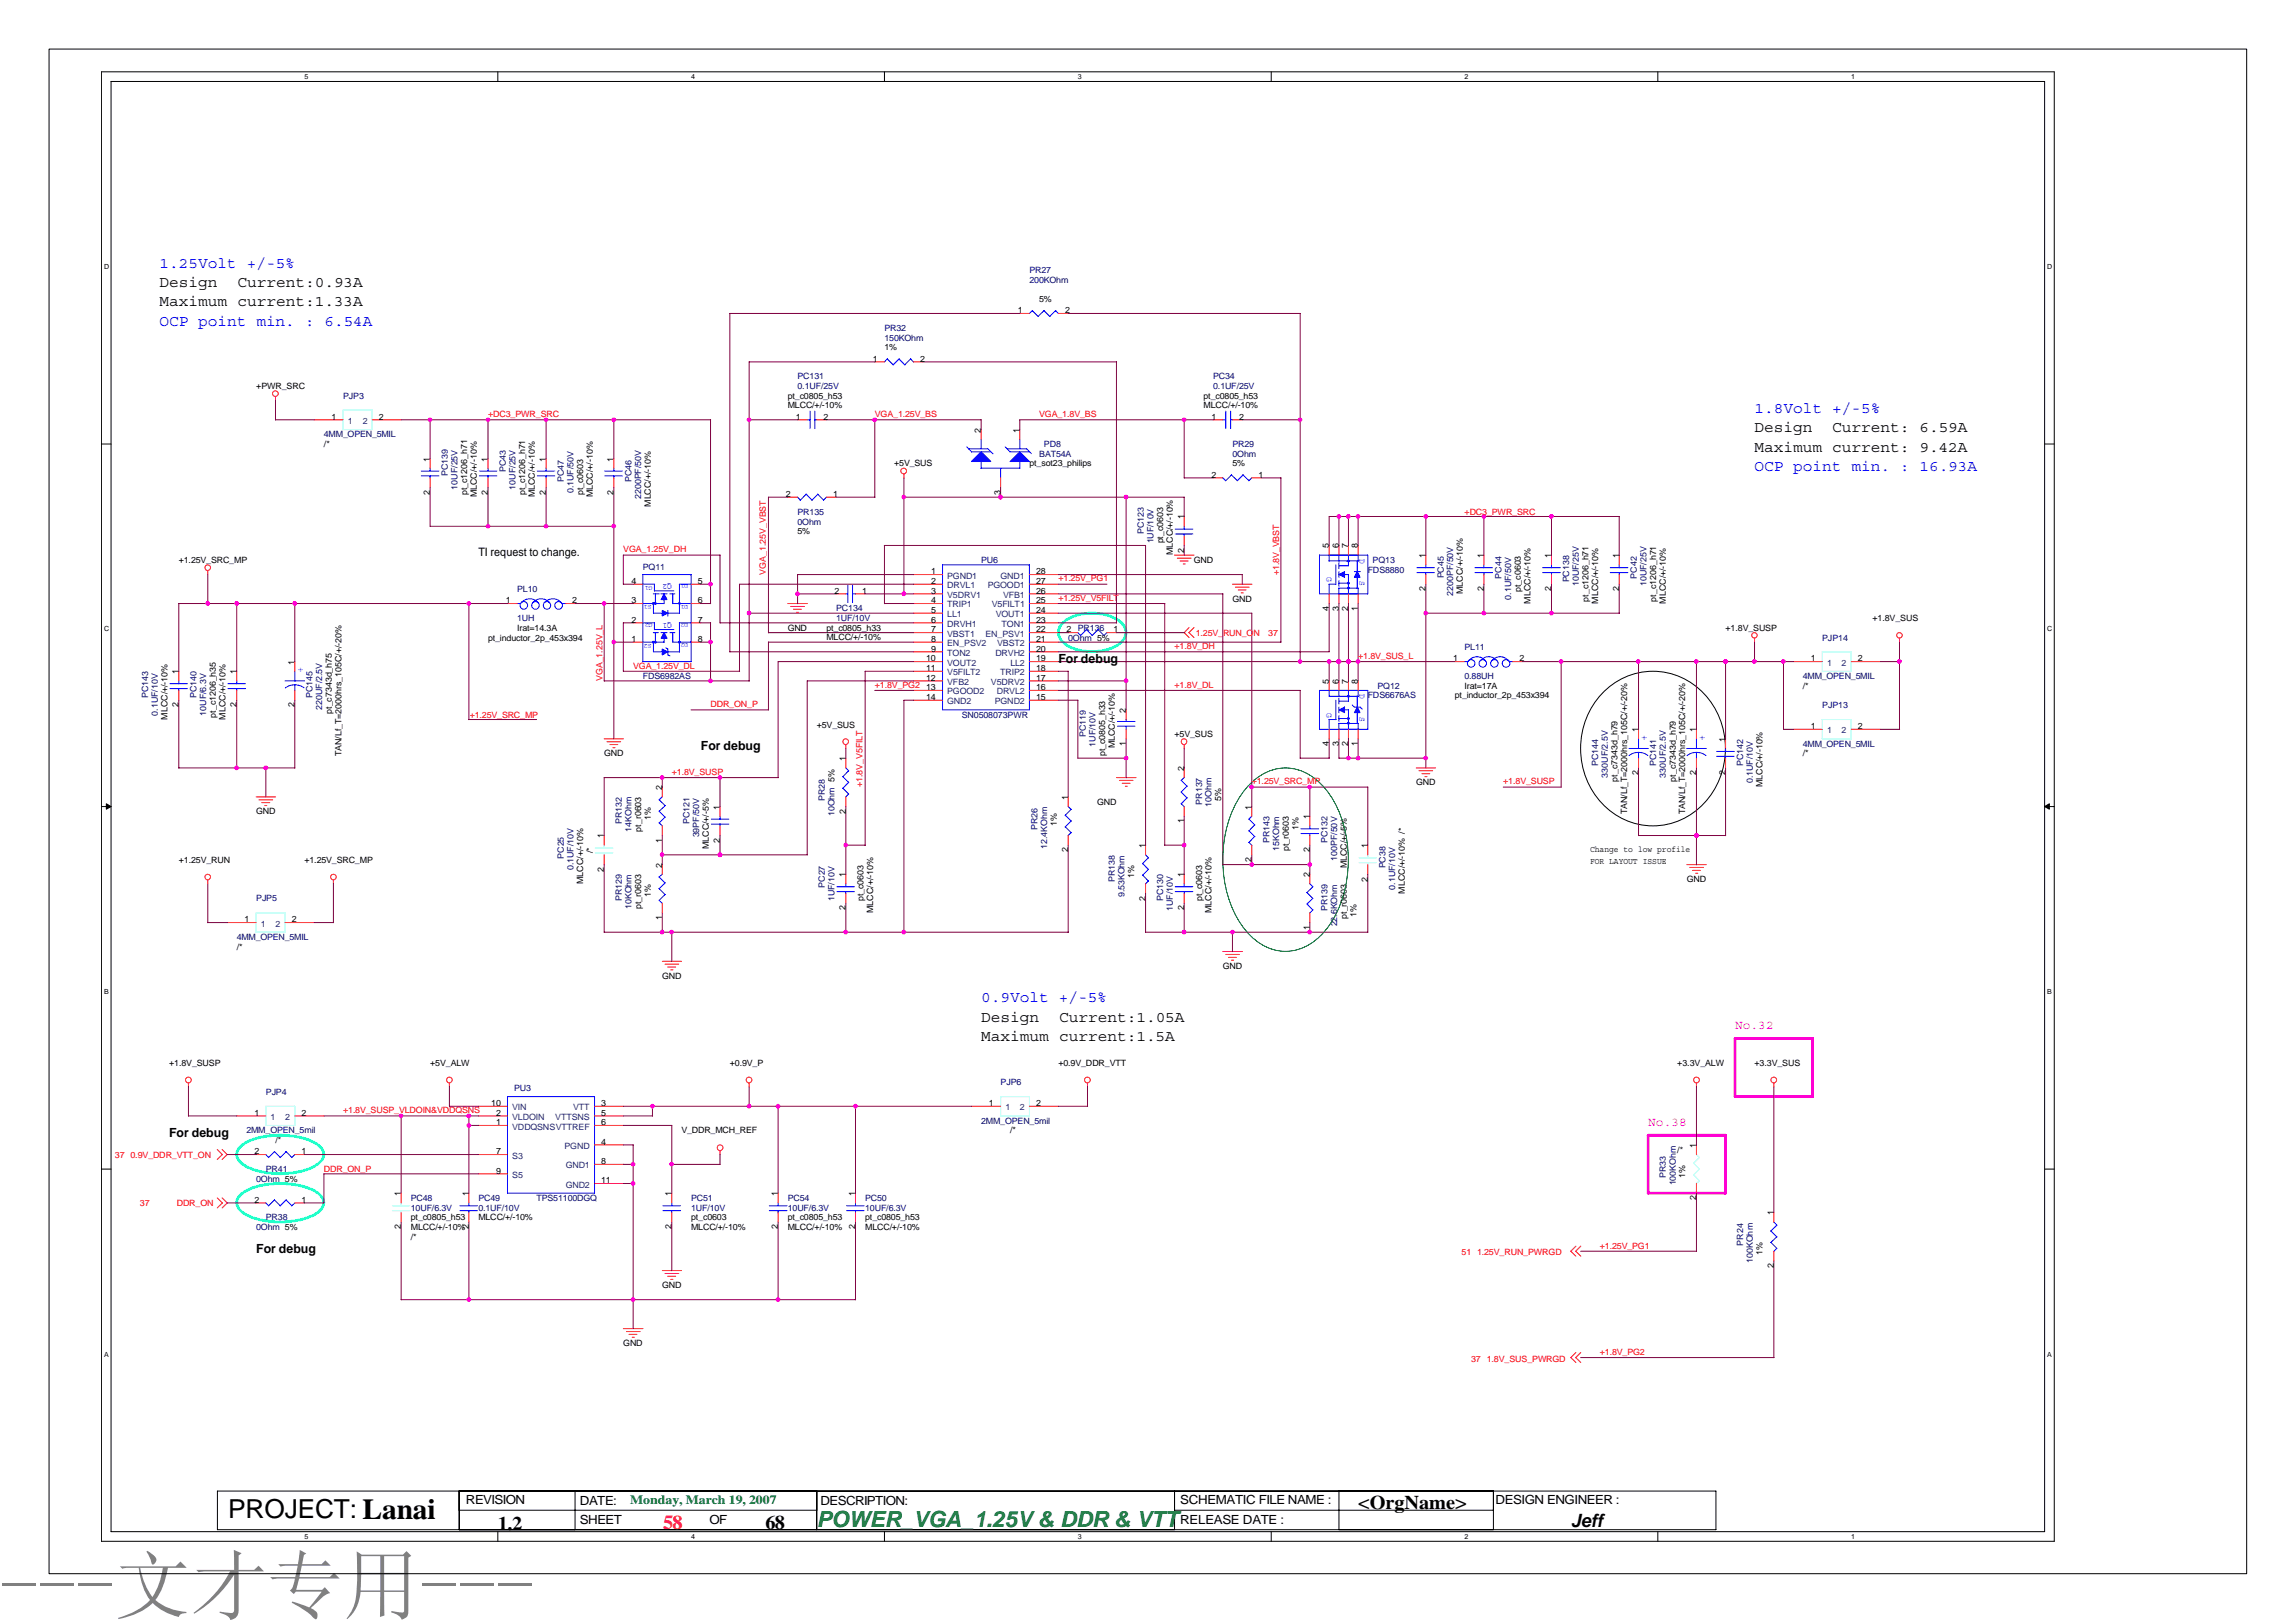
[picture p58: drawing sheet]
<svg xmlns="http://www.w3.org/2000/svg" width="297mm" height="210mm" viewBox="0 0 297 210" stroke-linecap="round" stroke-linejoin="round" font-family="sans-serif">
<defs><g id="words">
<text font-size="9.9" fill="#808080" x="0" y="208.6">---文才专用---</text>
<text font-size="3.4" x="29.5" y="196.4">PROJECT: Lanai</text>
<text font-size="2.9" fill="#008000" x="105.7" y="197.6">POWER_VGA_1.25V &amp; DDR &amp; VTT</text>
<g font-size="2.5">
<text x="64.4" y="198">1.2</text>
<text x="99" y="197.8">68</text>
<text x="175.7" y="195.2">&lt;OrgName&gt;</text>
</g>
<text font-size="2.5" fill="#f00" x="85.8" y="197.8">58</text>
<text font-size="2.4" x="203.2" y="197.6">Jeff</text>
<g font-size="2" fill="#00f">
<text x="20.6" y="34.6">1.25Volt +/-5%</text>
<text x="20.6" y="42.1">OCP point min. : 6.54A</text>
<text x="227" y="53.4">1.8Volt +/-5%</text>
<text x="227" y="60.9">OCP point min. : 16.93A</text>
<text x="126.9" y="129.7">0.9Volt +/-5%</text>
</g>
<g font-size="2">
<text x="20.6" y="37.1">Design</text>
<text x="20.6" y="39.6">Maximum current:1.33A</text>
<text x="30.7" y="37.1">Current:0.93A</text>
<text x="227" y="58.4">Maximum current: 9.42A</text>
<text x="227" y="55.9">Design</text>
<text x="237" y="55.9">Current: 6.59A</text>
<text x="126.9" y="134.7">Maximum current:1.5A</text>
<text x="126.9" y="132.2">Design</text>
<text x="137" y="132.2">Current:1.05A</text>
</g>
<g font-size="1.6">
<text x="136.9" y="85.8">For debug</text>
<text x="90.7" y="97.1">For debug</text>
<text x="21.9" y="147.1">For debug</text>
<text x="33.1" y="162.1">For debug</text>
<text x="60.3" y="194.6">REVISION</text>
<text x="75" y="197.2">SHEET</text>
<text x="75" y="194.7">DATE:</text>
<text x="91.8" y="197.2">OF</text>
<text x="106.2" y="194.7">DESCRIPTION:</text>
<text x="152.7" y="194.6">SCHEMATIC FILE NAME :</text>
<text x="152.7" y="197.2">RELEASE DATE :</text>
<text x="193.5" y="194.6">DESIGN ENGINEER :</text>
</g>
<g font-size="1.6" fill="#f0f">
<text x="224.5" y="133.1">No.32</text>
<text x="213.2" y="145.6">No.38</text>
</g>
<text font-size="1.6" fill="#008000" x="81.5" y="194.6">Monday, March 19, 2007</text>
<text font-size="1.5" x="61.9" y="71.9">TI request to change.</text>
<g font-size="1.1" fill="#000080">
<text x="133.2" y="35.3">PR27</text>
<text x="133.2" y="36.6">200KOhm</text>
<text x="114.4" y="42.8">PR32</text>
<text x="114.4" y="44.1">150KOhm</text>
<text x="44.4" y="51.6">PJP3</text>
<text x="103.2" y="49.1">PC131</text>
<text x="103.2" y="50.4">0.1UF/25V</text>
<text x="156.9" y="49.1">PC34</text>
<text x="156.9" y="50.4">0.1UF/25V</text>
<text x="41.9" y="56.6">4MM_OPEN_5MIL</text>
<text x="134.4" y="59.1">BAT54A</text>
<text x="135.1" y="57.8">PD8</text>
<text x="159.4" y="57.8">PR29</text>
<text x="159.4" y="59.1">0Ohm</text>
<text x="57.9" y="61.6" transform="rotate(-90 57.9 61.6)">PC139</text>
<text x="59.2" y="63.3" transform="rotate(-90 59.2 63.3)">10UF/25V</text>
<text x="65.4" y="61.1" transform="rotate(-90 65.4 61.1)">PC43</text>
<text x="66.7" y="63.3" transform="rotate(-90 66.7 63.3)">10UF/25V</text>
<text x="73" y="62.3" transform="rotate(-90 73 62.3)">PC47</text>
<text x="74.2" y="63.8" transform="rotate(-90 74.2 63.8)">0.1UF/50V</text>
<text x="81.7" y="62.3" transform="rotate(-90 81.7 62.3)">PC46</text>
<text x="82.9" y="64.6" transform="rotate(-90 82.9 64.6)">2200PF/50V</text>
<text x="103.2" y="66.6">PR135</text>
<text x="103.2" y="67.9">0Ohm</text>
<text x="148" y="69.1" transform="rotate(-90 148 69.1)">PC123</text>
<text x="149.2" y="70.3" transform="rotate(-90 149.2 70.3)">1UF/10V</text>
<text x="66.9" y="76.6">PL10</text>
<text x="83.2" y="73.7">PQ11</text>
<text x="126.9" y="72.9">PU6</text>
<text x="176.9" y="74.1">FDS8880</text>
<text x="177.6" y="72.9">PQ13</text>
<text x="186.8" y="74.8" transform="rotate(-90 186.8 74.8)">PC45</text>
<text x="188" y="77.1" transform="rotate(-90 188 77.1)">2200PF/50V</text>
<text x="194.2" y="74.8" transform="rotate(-90 194.2 74.8)">PC44</text>
<text x="195.5" y="77.6" transform="rotate(-90 195.5 77.6)">0.1UF/50V</text>
<text x="203" y="75.3" transform="rotate(-90 203 75.3)">PC138</text>
<text x="204.3" y="75.8" transform="rotate(-90 204.3 75.8)">10UF/25V</text>
<text x="211.8" y="74.8" transform="rotate(-90 211.8 74.8)">PC42</text>
<text x="213" y="75.8" transform="rotate(-90 213 75.8)">10UF/25V</text>
<text x="66.9" y="80.3">1UH</text>
<text x="108.2" y="79.1">PC134</text>
<text x="108.2" y="80.3">1UF/10V</text>
<text x="138.2" y="82.9">0Ohm 5%</text>
<text x="139.4" y="81.6">PR136</text>
<text x="235.8" y="82.9">PJP14</text>
<text x="83.2" y="87.9">FDS6982AS</text>
<text x="178.2" y="89.1">PQ12</text>
<text x="189.5" y="84.1">PL11</text>
<text x="189.5" y="87.9">0.88UH</text>
<text x="233.2" y="87.9">4MM_OPEN_5MIL</text>
<text x="19.2" y="90.3" transform="rotate(-90 19.2 90.3)">PC143</text>
<text x="20.4" y="92.6" transform="rotate(-90 20.4 92.6)">0.1UF/10V</text>
<text x="25.4" y="90.3" transform="rotate(-90 25.4 90.3)">PC140</text>
<text x="26.7" y="92.6" transform="rotate(-90 26.7 92.6)">10UF/6.3V</text>
<text x="40.4" y="90.3" transform="rotate(-90 40.4 90.3)">PC145</text>
<text x="41.7" y="91.8" transform="rotate(-90 41.7 91.8)">220UF/2.5V</text>
<text x="124.4" y="92.9">SN0508073PWR</text>
<text x="140.5" y="95.3" transform="rotate(-90 140.5 95.3)">PC119</text>
<text x="177" y="90.4">FDS6676AS</text>
<text x="235.8" y="91.6">PJP13</text>
<text x="141.7" y="96.6" transform="rotate(-90 141.7 96.6)">1UF/10V</text>
<text x="206.8" y="99.1" transform="rotate(-90 206.8 99.1)">PC144</text>
<text x="208" y="100.6" transform="rotate(-90 208 100.6)">330UF/2.5V</text>
<text x="214.3" y="99.1" transform="rotate(-90 214.3 99.1)">PC141</text>
<text x="215.5" y="100.6" transform="rotate(-90 215.5 100.6)">330UF/2.5V</text>
<text x="225.5" y="99.1" transform="rotate(-90 225.5 99.1)">PC142</text>
<text x="226.8" y="101.3" transform="rotate(-90 226.8 101.3)">0.1UF/10V</text>
<text x="233.2" y="96.6">4MM_OPEN_5MIL</text>
<text x="80.4" y="106.6" transform="rotate(-90 80.4 106.6)">PR132</text>
<text x="81.7" y="107.6" transform="rotate(-90 81.7 107.6)">14KOhm</text>
<text x="89.2" y="106.6" transform="rotate(-90 89.2 106.6)">PC121</text>
<text x="106.7" y="103.6" transform="rotate(-90 106.7 103.6)">PR28</text>
<text x="108" y="105.6" transform="rotate(-90 108 105.6)">10Ohm 5%</text>
<text x="134.2" y="107.4" transform="rotate(-90 134.2 107.4)">PR26</text>
<text x="155.5" y="104.1" transform="rotate(-90 155.5 104.1)">PR137</text>
<text x="156.7" y="104.4" transform="rotate(-90 156.7 104.4)">10Ohm</text>
<text x="73" y="111.1" transform="rotate(-90 73 111.1)">PC25</text>
<text x="74.2" y="112.6" transform="rotate(-90 74.2 112.6)">0.1UF/10V</text>
<text x="90.5" y="108.4" transform="rotate(-90 90.5 108.4)">39PF/50V</text>
<text x="135.5" y="109.9" transform="rotate(-90 135.5 109.9)">12.4KOhm</text>
<text x="164.2" y="109.1" transform="rotate(-90 164.2 109.1)">PR143</text>
<text x="165.5" y="110.1" transform="rotate(-90 165.5 110.1)">15KOhm</text>
<text x="171.7" y="109.1" transform="rotate(-90 171.7 109.1)">PC132</text>
<text x="173" y="111.4" transform="rotate(-90 173 111.4)">100PF/50V</text>
<text x="179.3" y="112.4" transform="rotate(-90 179.3 112.4)">PC38</text>
<text x="33.1" y="116.6">PJP5</text>
<text x="80.5" y="116.6" transform="rotate(-90 80.5 116.6)">PR129</text>
<text x="81.7" y="117.6" transform="rotate(-90 81.7 117.6)">10KOhm</text>
<text x="106.7" y="114.9" transform="rotate(-90 106.7 114.9)">PC27</text>
<text x="108" y="116.6" transform="rotate(-90 108 116.6)">1UF/10V</text>
<text x="144.2" y="114.1" transform="rotate(-90 144.2 114.1)">PR138</text>
<text x="145.5" y="116.1" transform="rotate(-90 145.5 116.1)">9.53KOhm</text>
<text x="150.5" y="116.6" transform="rotate(-90 150.5 116.6)">PC130</text>
<text x="151.7" y="117.9" transform="rotate(-90 151.7 117.9)">1UF/10V</text>
<text x="171.7" y="117.9" transform="rotate(-90 171.7 117.9)">PR139</text>
<text x="173" y="119.9" transform="rotate(-90 173 119.9)">22.6KOhm</text>
<text x="180.5" y="115.1" transform="rotate(-90 180.5 115.1)">0.1UF/10V</text>
<text x="30.6" y="121.6">4MM_OPEN_5MIL</text>
<text x="34.4" y="141.6">PJP4</text>
<text x="66.5" y="141.1">PU3</text>
<text x="129.5" y="140.4">PJP6</text>
<text x="31.9" y="146.6">2MM_OPEN_5mil</text>
<text x="126.9" y="145.4">2MM_OPEN_5mil</text>
<text x="33.1" y="152.9">0Ohm 5%</text>
<text x="34.4" y="151.7">PR41</text>
<text x="53.1" y="155.4">PC48</text>
<text x="61.9" y="155.4">PC49</text>
<text x="69.4" y="155.4">TPS51100DGQ</text>
<text x="89.4" y="155.4">PC51</text>
<text x="101.9" y="155.4">PC54</text>
<text x="111.9" y="155.4">PC50</text>
<text x="215.5" y="152.4" transform="rotate(-90 215.5 152.4)">PR33</text>
<text x="216.8" y="153.4" transform="rotate(-90 216.8 153.4)">100KOhm</text>
<text x="33.1" y="159.2">0Ohm 5%</text>
<text x="34.4" y="157.9">PR38</text>
<text x="53.1" y="156.7">10UF/6.3V</text>
<text x="61.9" y="156.7">0.1UF/10V</text>
<text x="89.4" y="156.7">1UF/10V</text>
<text x="101.9" y="156.7">10UF/6.3V</text>
<text x="111.9" y="156.7">10UF/6.3V</text>
<text x="225.5" y="161.1" transform="rotate(-90 225.5 161.1)">PR24</text>
<text x="226.8" y="163.4" transform="rotate(-90 226.8 163.4)">100KOhm</text>
</g>
<g font-size="1.1">
<text x="131.7" y="40.5">1</text>
<text x="134.4" y="39.1">5%</text>
<text x="137.8" y="40.5">2</text>
<text x="112.9" y="46.8">1</text>
<text x="114.4" y="45.3">1%</text>
<text x="119" y="46.8">2</text>
<text x="33.1" y="50.4">+PWR_SRC</text>
<text x="101.9" y="51.6">pt_c0805_h53</text>
<text x="101.9" y="52.8">MLCC/+/-10%</text>
<text x="155.7" y="51.6">pt_c0805_h53</text>
<text x="155.7" y="52.8">MLCC/+/-10%</text>
<text x="41.9" y="57.8">/*</text>
<text x="42.9" y="54.3">1</text>
<text x="49" y="54.3">2</text>
<text x="55.6" y="59.7" transform="rotate(-90 55.6 59.7)">1</text>
<text x="63.1" y="59.7" transform="rotate(-90 63.1 59.7)">1</text>
<text x="70.6" y="59.7" transform="rotate(-90 70.6 59.7)">1</text>
<text x="79.4" y="59.7" transform="rotate(-90 79.4 59.7)">1</text>
<text x="103" y="54.3">1</text>
<text x="106.5" y="54.3">2</text>
<text x="126.9" y="56" transform="rotate(-90 126.9 56)">2</text>
<text x="131.9" y="56" transform="rotate(-90 131.9 56)">1</text>
<text x="156.7" y="54.3">1</text>
<text x="160.3" y="54.3">2</text>
<text x="55.6" y="64" transform="rotate(-90 55.6 64)">2</text>
<text x="60.4" y="64.1" transform="rotate(-90 60.4 64.1)">pt_c1206_h71</text>
<text x="61.7" y="64.3" transform="rotate(-90 61.7 64.3)">MLCC/+/-10%</text>
<text x="63.1" y="64" transform="rotate(-90 63.1 64)">2</text>
<text x="67.9" y="64.1" transform="rotate(-90 67.9 64.1)">pt_c1206_h71</text>
<text x="69.2" y="64.3" transform="rotate(-90 69.2 64.3)">MLCC/+/-10%</text>
<text x="70.6" y="64" transform="rotate(-90 70.6 64)">2</text>
<text x="75.4" y="64.1" transform="rotate(-90 75.4 64.1)">pt_c0603</text>
<text x="76.7" y="64.3" transform="rotate(-90 76.7 64.3)">MLCC/+/-10%</text>
<text x="79.4" y="64" transform="rotate(-90 79.4 64)">2</text>
<text x="84.2" y="65.6" transform="rotate(-90 84.2 65.6)">MLCC/+/-10%</text>
<text x="101.7" y="64.3">2</text>
<text x="107.8" y="64.3">1</text>
<text x="115.7" y="60.3">+5V_SUS</text>
<text x="129.4" y="64" transform="rotate(-90 129.4 64)">3</text>
<text x="133.2" y="60.3">pt_sot23_philips</text>
<text x="156.7" y="61.8">2</text>
<text x="159.4" y="60.3">5%</text>
<text x="162.8" y="61.8">1</text>
<text x="103.2" y="69.1">5%</text>
<text x="150.5" y="70.3" transform="rotate(-90 150.5 70.3)">pt_c0603</text>
<text x="151.7" y="71.8" transform="rotate(-90 151.7 71.8)">MLCC/+/-10%</text>
<text x="153.2" y="71.5" transform="rotate(-90 153.2 71.5)">2</text>
<text x="153.2" y="67.2" transform="rotate(-90 153.2 67.2)">1</text>
<text x="171.9" y="71" transform="rotate(-90 171.9 71)">5</text>
<text x="173.2" y="71" transform="rotate(-90 173.2 71)">6</text>
<text x="174.4" y="71" transform="rotate(-90 174.4 71)">7</text>
<text x="175.7" y="71" transform="rotate(-90 175.7 71)">8</text>
<text x="23.1" y="72.9">+1.25V_SRC_MP</text>
<text x="81.7" y="75.6">4</text>
<text x="90.3" y="75.6">5</text>
<text x="107.9" y="76.8">2</text>
<text x="111.5" y="76.8">1</text>
<text x="120.5" y="74.3">1</text>
<text x="120.5" y="75.6">2</text>
<text x="120.5" y="76.8">3</text>
<text x="134" y="76.8">26</text>
<text x="134" y="75.6">27</text>
<text x="134" y="74.3">28</text>
<text x="154.4" y="72.9">GND</text>
<text x="159.4" y="77.8">GND</text>
<text x="184.4" y="76.5" transform="rotate(-90 184.4 76.5)">2</text>
<text x="184.4" y="72.2" transform="rotate(-90 184.4 72.2)">1</text>
<text x="189.2" y="76.8" transform="rotate(-90 189.2 76.8)">MLCC/+/-10%</text>
<text x="192" y="76.5" transform="rotate(-90 192 76.5)">2</text>
<text x="192" y="72.2" transform="rotate(-90 192 72.2)">1</text>
<text x="196.8" y="76.6" transform="rotate(-90 196.8 76.6)">pt_c0603</text>
<text x="200.7" y="76.5" transform="rotate(-90 200.7 76.5)">2</text>
<text x="200.7" y="72.2" transform="rotate(-90 200.7 72.2)">1</text>
<text x="205.5" y="77.8" transform="rotate(-90 205.5 77.8)">pt_c1206_h71</text>
<text x="209.5" y="76.5" transform="rotate(-90 209.5 76.5)">2</text>
<text x="209.5" y="72.2" transform="rotate(-90 209.5 72.2)">1</text>
<text x="214.3" y="77.8" transform="rotate(-90 214.3 77.8)">pt_c1206_h71</text>
<text x="63.1" y="82.9">pt_inductor_2p_453x394</text>
<text x="65.4" y="78.1">1</text>
<text x="66.9" y="81.6">Irat=14.3A</text>
<text x="74" y="78.1">2</text>
<text x="81.7" y="83.1">1</text>
<text x="81.7" y="80.6">2</text>
<text x="81.7" y="78.1">3</text>
<text x="90.3" y="78.1">6</text>
<text x="90.3" y="80.6">7</text>
<text x="90.3" y="83.1">8</text>
<text x="101.9" y="81.6">GND</text>
<text x="106.9" y="81.6">pt_c0805_h33</text>
<text x="106.9" y="82.9">MLCC/+/-10%</text>
<text x="120.5" y="78.1">4</text>
<text x="120.5" y="79.3">5</text>
<text x="120.5" y="80.6">6</text>
<text x="120.5" y="81.8">7</text>
<text x="120.5" y="83.1">8</text>
<text x="134" y="83.1">21</text>
<text x="134" y="81.8">22</text>
<text x="134" y="80.6">23</text>
<text x="134" y="79.3">24</text>
<text x="134" y="78.1">25</text>
<text x="138" y="81.8">2</text>
<text x="144.1" y="81.8">1</text>
<text x="171.9" y="79" transform="rotate(-90 171.9 79)">4</text>
<text x="173.2" y="79" transform="rotate(-90 173.2 79)">3</text>
<text x="174.4" y="79" transform="rotate(-90 174.4 79)">2</text>
<text x="175.7" y="79" transform="rotate(-90 175.7 79)">1</text>
<text x="198" y="78.1" transform="rotate(-90 198 78.1)">MLCC/+/-10%</text>
<text x="206.8" y="78.1" transform="rotate(-90 206.8 78.1)">MLCC/+/-10%</text>
<text x="215.5" y="78.1" transform="rotate(-90 215.5 78.1)">MLCC/+/-10%</text>
<text x="223.2" y="81.6">+1.8V_SUSP</text>
<text x="242.2" y="80.3">+1.8V_SUS</text>
<text x="23.1" y="87.2" transform="rotate(-90 23.1 87.2)">1</text>
<text x="30.6" y="87.2" transform="rotate(-90 30.6 87.2)">1</text>
<text x="38.1" y="86" transform="rotate(-90 38.1 86)">1</text>
<text x="119.8" y="85.6">10</text>
<text x="119.8" y="86.8">11</text>
<text x="119.8" y="88.1">12</text>
<text x="119.8" y="89.3">13</text>
<text x="120.5" y="84.3">9</text>
<text x="134" y="89.3">16</text>
<text x="134" y="88.1">17</text>
<text x="134" y="86.8">18</text>
<text x="134" y="85.6">19</text>
<text x="134" y="84.3">20</text>
<text x="171.9" y="88.5" transform="rotate(-90 171.9 88.5)">5</text>
<text x="173.2" y="88.5" transform="rotate(-90 173.2 88.5)">6</text>
<text x="174.4" y="88.5" transform="rotate(-90 174.4 88.5)">7</text>
<text x="175.7" y="88.5" transform="rotate(-90 175.7 88.5)">8</text>
<text x="188" y="85.6">1</text>
<text x="189.5" y="89.1">Irat=17A</text>
<text x="196.6" y="85.6">2</text>
<text x="233.2" y="89.1">/*</text>
<text x="234.3" y="85.6">1</text>
<text x="240.4" y="85.6">2</text>
<text x="21.7" y="93.1" transform="rotate(-90 21.7 93.1)">MLCC/+/-10%</text>
<text x="23.1" y="91.5" transform="rotate(-90 23.1 91.5)">2</text>
<text x="27.9" y="92.8" transform="rotate(-90 27.9 92.8)">pt_c1206_h35</text>
<text x="29.2" y="93.1" transform="rotate(-90 29.2 93.1)">MLCC/+/-10%</text>
<text x="30.6" y="91.5" transform="rotate(-90 30.6 91.5)">2</text>
<text x="38.1" y="91.5" transform="rotate(-90 38.1 91.5)">2</text>
<text x="42.9" y="92.3" transform="rotate(-90 42.9 92.3)">pt_c7343d_h75</text>
<text x="105.7" y="94.1">+5V_SUS</text>
<text x="119.8" y="90.6">14</text>
<text x="134" y="90.6">15</text>
<text x="145.7" y="92.2" transform="rotate(-90 145.7 92.2)">2</text>
<text x="152" y="95.4">+5V_SUS</text>
<text x="188.2" y="90.4">pt_inductor_2p_453x394</text>
<text x="212" y="94.7" transform="rotate(-90 212 94.7)">1</text>
<text x="219.5" y="94.7" transform="rotate(-90 219.5 94.7)">1</text>
<text x="223.2" y="96" transform="rotate(-90 223.2 96)">1</text>
<text x="234.3" y="94.3">1</text>
<text x="240.4" y="94.3">2</text>
<text x="44.2" y="97.9" transform="rotate(-90 44.2 97.9)">TAN/Lf_T=2000hrs_105C/+/-20%</text>
<text x="78.2" y="97.9">GND</text>
<text x="109.4" y="98.5" transform="rotate(-90 109.4 98.5)">1</text>
<text x="143" y="97.9" transform="rotate(-90 143 97.9)">pt_c0805_h33</text>
<text x="144.2" y="96.8" transform="rotate(-90 144.2 96.8)">MLCC/+/-10%</text>
<text x="145.7" y="96.5" transform="rotate(-90 145.7 96.5)">1</text>
<text x="153.2" y="99.7" transform="rotate(-90 153.2 99.7)">2</text>
<text x="171.9" y="96.5" transform="rotate(-90 171.9 96.5)">4</text>
<text x="173.2" y="96.5" transform="rotate(-90 173.2 96.5)">3</text>
<text x="174.4" y="96.5" transform="rotate(-90 174.4 96.5)">2</text>
<text x="175.7" y="96.5" transform="rotate(-90 175.7 96.5)">1</text>
<text x="183.2" y="101.6">GND</text>
<text x="209.3" y="101.1" transform="rotate(-90 209.3 101.1)">pt_c7343d_h79</text>
<text x="212" y="100.3" transform="rotate(-90 212 100.3)">2</text>
<text x="216.8" y="101.1" transform="rotate(-90 216.8 101.1)">pt_c7343d_h79</text>
<text x="219.5" y="100.3" transform="rotate(-90 219.5 100.3)">2</text>
<text x="223.2" y="100.3" transform="rotate(-90 223.2 100.3)">2</text>
<text x="228" y="101.8" transform="rotate(-90 228 101.8)">MLCC/+/-10%</text>
<text x="233.2" y="97.9">/*</text>
<text x="33.1" y="105.4">GND</text>
<text x="82.9" y="107.6" transform="rotate(-90 82.9 107.6)">pt_r0603</text>
<text x="84.2" y="106.1" transform="rotate(-90 84.2 106.1)">1%</text>
<text x="85.7" y="102.2" transform="rotate(-90 85.7 102.2)">2</text>
<text x="93.1" y="104.7" transform="rotate(-90 93.1 104.7)">1</text>
<text x="109.4" y="105.3" transform="rotate(-90 109.4 105.3)">2</text>
<text x="136.7" y="106.8" transform="rotate(-90 136.7 106.8)">1%</text>
<text x="138.2" y="103.5" transform="rotate(-90 138.2 103.5)">1</text>
<text x="141.9" y="104.1">GND</text>
<text x="153.2" y="106.5" transform="rotate(-90 153.2 106.5)">1</text>
<text x="158" y="103.6" transform="rotate(-90 158 103.6)">5%</text>
<text x="161.9" y="104.7" transform="rotate(-90 161.9 104.7)">1</text>
<text x="168" y="107.4" transform="rotate(-90 168 107.4)">1%</text>
<text x="169.4" y="106" transform="rotate(-90 169.4 106)">1</text>
<text x="210.5" y="105.3" transform="rotate(-90 210.5 105.3)">TAN/Lf_T=2000hrs_105C/+/-20%</text>
<text x="218" y="105.3" transform="rotate(-90 218 105.3)">TAN/Lf_T=2000hrs_105C/+/-20%</text>
<text x="23.1" y="111.6">+1.25V_RUN</text>
<text x="39.4" y="111.6">+1.25V_SRC_MP</text>
<text x="76.7" y="110.3" transform="rotate(-90 76.7 110.3)">/*</text>
<text x="78.1" y="112.8" transform="rotate(-90 78.1 112.8)">2</text>
<text x="78.1" y="108.5" transform="rotate(-90 78.1 108.5)">1</text>
<text x="85.7" y="109" transform="rotate(-90 85.7 109)">1</text>
<text x="85.7" y="112.2" transform="rotate(-90 85.7 112.2)">2</text>
<text x="91.7" y="109.9" transform="rotate(-90 91.7 109.9)">MLCC/+/-5%</text>
<text x="93.1" y="109" transform="rotate(-90 93.1 109)">2</text>
<text x="109.4" y="113.5" transform="rotate(-90 109.4 113.5)">1</text>
<text x="138.2" y="110.3" transform="rotate(-90 138.2 110.3)">2</text>
<text x="146.7" y="113.6" transform="rotate(-90 146.7 113.6)">1%</text>
<text x="148.2" y="109.7" transform="rotate(-90 148.2 109.7)">1</text>
<text x="153.2" y="113.5" transform="rotate(-90 153.2 113.5)">1</text>
<text x="161.9" y="111.5" transform="rotate(-90 161.9 111.5)">2</text>
<text x="166.7" y="110.1" transform="rotate(-90 166.7 110.1)">pt_r0603</text>
<text x="169.4" y="110.3" transform="rotate(-90 169.4 110.3)">2</text>
<text x="169.4" y="113.5" transform="rotate(-90 169.4 113.5)">2</text>
<text x="174.3" y="112.4" transform="rotate(-90 174.3 112.4)">MLCC/+/-5%</text>
<text x="176.9" y="109.7" transform="rotate(-90 176.9 109.7)">1</text>
<text x="205.7" y="110.2">Change to low profile</text>
<text x="205.7" y="111.8">FOR LAYOUT ISSUE</text>
<text x="31.6" y="119.3">1</text>
<text x="37.7" y="119.3">2</text>
<text x="75.4" y="114.3" transform="rotate(-90 75.4 114.3)">MLCC/+/-10%</text>
<text x="82.9" y="117.6" transform="rotate(-90 82.9 117.6)">pt_r0603</text>
<text x="84.2" y="116.1" transform="rotate(-90 84.2 116.1)">1%</text>
<text x="85.7" y="119" transform="rotate(-90 85.7 119)">1</text>
<text x="109.4" y="117.8" transform="rotate(-90 109.4 117.8)">2</text>
<text x="111.7" y="116.6" transform="rotate(-90 111.7 116.6)">pt_c0603</text>
<text x="113" y="118.1" transform="rotate(-90 113 118.1)">MLCC/+/-10%</text>
<text x="148.2" y="116.5" transform="rotate(-90 148.2 116.5)">2</text>
<text x="153.2" y="117.8" transform="rotate(-90 153.2 117.8)">2</text>
<text x="155.5" y="116.6" transform="rotate(-90 155.5 116.6)">pt_c0603</text>
<text x="156.7" y="118.1" transform="rotate(-90 156.7 118.1)">MLCC/+/-10%</text>
<text x="174.3" y="118.9" transform="rotate(-90 174.3 118.9)">pt_r0603</text>
<text x="175.5" y="118.6" transform="rotate(-90 175.5 118.6)">1%</text>
<text x="176.9" y="114" transform="rotate(-90 176.9 114)">2</text>
<text x="181.8" y="115.6" transform="rotate(-90 181.8 115.6)">MLCC/+/-10% /*</text>
<text x="218.2" y="114.1">GND</text>
<text x="30.6" y="122.9">/*</text>
<text x="158.2" y="125.4">GND</text>
<text x="169.4" y="120.3" transform="rotate(-90 169.4 120.3)">1</text>
<text x="85.7" y="126.6">GND</text>
<text x="21.9" y="137.9">+1.8V_SUSP</text>
<text x="55.6" y="137.9">+5V_ALW</text>
<text x="94.4" y="137.9">+0.9V_P</text>
<text x="136.9" y="137.9">+0.9V_DDR_VTT</text>
<text x="217" y="137.9">+3.3V_ALW</text>
<text x="227" y="137.9">+3.3V_SUS</text>
<text x="63.6" y="143.1">10</text>
<text x="77.8" y="143.1">3</text>
<text x="127.9" y="143.1">1</text>
<text x="134" y="143.1">2</text>
<text x="32.9" y="144.4">1</text>
<text x="32.9" y="149.4">2</text>
<text x="35.6" y="147.9">/*</text>
<text x="39" y="144.4">2</text>
<text x="39" y="149.4">1</text>
<text x="64.2" y="145.6">1</text>
<text x="64.2" y="144.4">2</text>
<text x="64.2" y="149.4">7</text>
<text x="77.8" y="148.1">4</text>
<text x="77.8" y="144.4">5</text>
<text x="77.8" y="145.6">6</text>
<text x="88.2" y="146.6">V_DDR_MCH_REF</text>
<text x="130.7" y="146.6">/*</text>
<text x="217" y="149.1">/*</text>
<text x="219.5" y="148.5" transform="rotate(-90 219.5 148.5)">1</text>
<text x="32.9" y="155.6">2</text>
<text x="39" y="155.6">1</text>
<text x="51.9" y="154.8" transform="rotate(-90 51.9 154.8)">1</text>
<text x="60.6" y="154.8" transform="rotate(-90 60.6 154.8)">1</text>
<text x="64.2" y="151.8">9</text>
<text x="77.8" y="150.6">8</text>
<text x="77.8" y="153.1">11</text>
<text x="86.9" y="154.8" transform="rotate(-90 86.9 154.8)">1</text>
<text x="100.6" y="154.8" transform="rotate(-90 100.6 154.8)">1</text>
<text x="110.7" y="154.8" transform="rotate(-90 110.7 154.8)">1</text>
<text x="218" y="152.4" transform="rotate(-90 218 152.4)">1%</text>
<text x="219.5" y="155.3" transform="rotate(-90 219.5 155.3)">2</text>
<text x="51.9" y="159.1" transform="rotate(-90 51.9 159.1)">2</text>
<text x="53.1" y="157.9">pt_c0805_h53</text>
<text x="53.1" y="159.2">MLCC/+/-10%</text>
<text x="53.1" y="160.4">/*</text>
<text x="60.6" y="159.1" transform="rotate(-90 60.6 159.1)">2</text>
<text x="61.9" y="157.9">MLCC/+/-10%</text>
<text x="86.9" y="159.1" transform="rotate(-90 86.9 159.1)">2</text>
<text x="89.4" y="157.9">pt_c0603</text>
<text x="89.4" y="159.2">MLCC/+/-10%</text>
<text x="100.6" y="159.1" transform="rotate(-90 100.6 159.1)">2</text>
<text x="101.9" y="157.9">pt_c0805_h53</text>
<text x="101.9" y="159.2">MLCC/+/-10%</text>
<text x="110.7" y="159.1" transform="rotate(-90 110.7 159.1)">2</text>
<text x="111.9" y="157.9">pt_c0805_h53</text>
<text x="111.9" y="159.2">MLCC/+/-10%</text>
<text x="229.5" y="157.2" transform="rotate(-90 229.5 157.2)">1</text>
<text x="85.7" y="166.6">GND</text>
<text x="228" y="162.4" transform="rotate(-90 228 162.4)">1%</text>
<text x="229.5" y="164.1" transform="rotate(-90 229.5 164.1)">2</text>
<text x="80.6" y="174.2">GND</text>
</g>
<g font-size="1.1" fill="#f00">
<text x="63.1" y="54">+DC3_PWR_SRC</text>
<text x="113.2" y="54">VGA_1.25V_BS</text>
<text x="134.4" y="54">VGA_1.8V_BS</text>
<text x="80.6" y="71.5">VGA_1.25V_DH</text>
<text x="189.5" y="66.6">+DC3_PWR_SRC</text>
<text x="99.1" y="74.3" transform="rotate(-90 99.1 74.3)">VGA_1.25V_VBST</text>
<text x="136.9" y="77.7">+1.25V_V5FILT</text>
<text x="136.9" y="75.2">+1.25V_PG1</text>
<text x="165.5" y="74.4" transform="rotate(-90 165.5 74.4)">+1.8V_VBST</text>
<text x="152" y="84">+1.8V_DH</text>
<text x="154.7" y="82.2">1.25V_RUN_ON</text>
<text x="164.1" y="82.2">37</text>
<text x="78" y="88.1" transform="rotate(-90 78 88.1)">VGA_1.25V_L</text>
<text x="81.9" y="86.6">VGA_1.25V_DL</text>
<text x="113.2" y="89">+1.8V_PG2</text>
<text x="152" y="89">+1.8V_DL</text>
<text x="175.7" y="85.2">+1.8V_SUS_L</text>
<text x="60.8" y="92.9">+1.25V_SRC_MP</text>
<text x="91.9" y="91.5">DDR_ON_P</text>
<text x="86.9" y="100.2">+1.8V_SUSP</text>
<text x="111.6" y="101.8" transform="rotate(-90 111.6 101.8)">+1.8V_V5FILT</text>
<text x="161.9" y="101.5">+1.25V_SRC_MP</text>
<text x="194.5" y="101.5">+1.8V_SUSP</text>
<text x="14.9" y="149.8">37</text>
<text x="16.9" y="149.8">0.9V_DDR_VTT_ON</text>
<text x="44.4" y="144">+1.8V_SUSP_VLDOIN&amp;VDDQSNS</text>
<text x="41.9" y="151.7">DDR_ON_P</text>
<text x="18.1" y="156">37</text>
<text x="22.9" y="156">DDR_ON</text>
<text x="207" y="161.5">+1.25V_PG1</text>
<text x="189.1" y="162.4">51</text>
<text x="191.1" y="162.4">1.25V_RUN_PWRGD</text>
<text x="190.3" y="176.2">37</text>
<text x="192.3" y="176.2">1.8V_SUS_PWRGD</text>
<text x="207" y="175.3">+1.8V_PG2</text>
</g>
<g font-size="1.1" fill="#004080">
<text x="45" y="54.8">1</text>
<text x="46.9" y="54.8">2</text>
<text x="122.6" y="74.9">PGND1</text>
<text x="122.6" y="76.1">DRVL1</text>
<text x="122.6" y="77.3">V5DRV1</text>
<text x="127.8" y="76.1">PGOOD1</text>
<text x="129.5" y="74.9">GND1</text>
<text x="129.8" y="77.3">VFB1</text>
<text x="122.6" y="78.6">TRIP1</text>
<text x="122.6" y="79.9">LL1</text>
<text x="122.6" y="81.1">DRVH1</text>
<text x="122.6" y="82.4">VBST1</text>
<text x="122.6" y="83.6">EN_PSV2</text>
<text x="127.5" y="82.4">EN_PSV1</text>
<text x="128.3" y="78.6">V5FILT1</text>
<text x="128.8" y="79.9">VOUT1</text>
<text x="129" y="83.6">VBST2</text>
<text x="129.6" y="81.1">TON1</text>
<text x="122.6" y="84.9">TON2</text>
<text x="122.6" y="86.1">VOUT2</text>
<text x="122.6" y="87.4">V5FILT2</text>
<text x="122.6" y="88.6">VFB2</text>
<text x="122.6" y="89.9">PGOOD2</text>
<text x="128.2" y="88.6">V5DRV2</text>
<text x="128.8" y="84.9">DRVH2</text>
<text x="129" y="89.9">DRVL2</text>
<text x="129.4" y="87.4">TRIP2</text>
<text x="130.7" y="86.1">LL2</text>
<text x="236.4" y="86.1">1</text>
<text x="238.2" y="86.1">2</text>
<text x="122.6" y="91.1">GND2</text>
<text x="128.7" y="91.1">PGND2</text>
<text x="236.4" y="94.9">1</text>
<text x="238.2" y="94.9">2</text>
<text x="33.8" y="119.9">1</text>
<text x="35.6" y="119.9">2</text>
<text x="66.3" y="143.6">VIN</text>
<text x="74.1" y="143.6">VTT</text>
<text x="130.1" y="143.6">1</text>
<text x="131.9" y="143.6">2</text>
<text x="35" y="144.9">1</text>
<text x="36.9" y="144.9">2</text>
<text x="66.3" y="146.1">VDDQSNSVTTREF</text>
<text x="66.3" y="144.9">VLDOIN</text>
<text x="66.3" y="149.9">S3</text>
<text x="71.8" y="144.9">VTTSNS</text>
<text x="73" y="148.7">PGND</text>
<text x="66.3" y="152.4">S5</text>
<text x="73.2" y="151.2">GND1</text>
<text x="73.2" y="153.6">GND2</text>
</g>
<g font-size="1.1" fill="#00f">
<text x="86.9" y="75.5" transform="rotate(180 86.9 75.5)">Q2</text>
<text x="171.6" y="74.7" transform="rotate(90 171.6 74.7)">G</text>
<text x="175.9" y="72.3" transform="rotate(90 175.9 72.3)">D</text>
<text x="175.9" y="75.2" transform="rotate(90 175.9 75.2)">S</text>
<text x="86.9" y="80.5" transform="rotate(180 86.9 80.5)">Q1</text>
<text x="38.5" y="87">+</text>
<text x="175.9" y="89.8" transform="rotate(90 175.9 89.8)">D</text>
<text x="171.6" y="92.2" transform="rotate(90 171.6 92.2)">G</text>
<text x="175.9" y="92.7" transform="rotate(90 175.9 92.7)">S</text>
<text x="212.4" y="95.7">+</text>
<text x="219.9" y="95.7">+</text>
</g>
<g font-size=".9">
<text x="39.4" y="10.2">5</text>
<text x="89.4" y="10.2">4</text>
<text x="139.4" y="10.2">3</text>
<text x="189.5" y="10.2">2</text>
<text x="239.5" y="10.2">1</text>
<text x="13.5" y="34.8">D</text>
<text x="264.8" y="34.8">D</text>
<text x="13.5" y="81.7">C</text>
<text x="264.8" y="81.7">C</text>
<text x="13.5" y="128.6">B</text>
<text x="264.8" y="128.6">B</text>
<text x="13.5" y="175.5">A</text>
<text x="264.8" y="175.5">A</text>
<text x="39.4" y="199.1">5</text>
<text x="89.4" y="199.1">4</text>
<text x="139.4" y="199.1">3</text>
<text x="189.5" y="199.1">2</text>
<text x="239.5" y="199.1">1</text>
</g>
<g font-size=".9" fill="#00f">
<text x="84.4" y="75.8" transform="rotate(180 84.4 75.8)">G1</text>
<text x="89" y="75.6" transform="rotate(180 89 75.6)">D1</text>
<text x="84.3" y="83.4" transform="rotate(180 84.3 83.4)">S2</text>
<text x="84.3" y="78.3" transform="rotate(180 84.3 78.3)">S1</text>
<text x="84.4" y="80.6" transform="rotate(180 84.4 80.6)">G2</text>
<text x="89" y="83.2" transform="rotate(180 89 83.2)">D2</text>
<text x="89" y="80.6" transform="rotate(180 89 80.6)">D2</text>
<text x="89" y="78.3" transform="rotate(180 89 78.3)">D1</text>
</g>
</g></defs>
<g fill="none" stroke="#000" stroke-width=".13">
<path d="M6.3 6.3h284.4v197.3h-284.4zM13.1 9.3h252.7v190.1h-252.7zM14.4 10.5h250.1v187.7h-250.1zM64.4 9.3v1.2M114.4 9.3v1.2M164.5 9.3v1.2M214.5 9.3v1.2M13.1 57.4h1.3M264.5 57.4h1.3M207.6 89.4a9.1 9.1 0 0 1 14.5 2.7 10.3 10.3 0 0 1-4.9 14.1 9.2 9.2 0 0 1-12.1-5.7 10.5 10.5 0 0 1 2.5-11.1zM13.1 104.4h1.3M264.5 104.4h1.3"/>
<path d="M13.1 151.3h1.3M264.5 151.3h1.3M28.1 192.9h193.9v5h-193.9zM59.4 192.9v5M59.4 195.4h46.3M64.4 198.2v1.2M74.4 192.9v5M105.7 192.9v5M114.4 198.2v1.2M152 195.4h41.2M152 192.9v5M164.5 198.2v1.2"/>
<path d="M173.2 192.9v5M193.2 192.9v5M214.5 198.2v1.2"/>
</g>
<path d="M13.8 104l.6 .4-.6 .3zM264.5 104.4l.6-.4v.7z" fill="#000" stroke="#000" stroke-width=".13"/>
<path d="M224.5 134.4h10v7.5h-10zM213.2 146.9h10v7.5h-10z" fill="none" stroke="#f0f" stroke-width=".36"/>
<path d="M161.7 101.5a6.1 6.1 0 0 1 9.2 0 14 14 0 0 1 3.5 9.7 14 14 0 0 1-3.5 9.8 6.1 6.1 0 0 1-9.2 0 14.3 14.3 0 0 1-3.4-11.3 13.7 13.7 0 0 1 3.4-8.2z" fill="none" stroke="#0f0" stroke-width=".13"/>
<path d="M137.7 80.4a6.6 6.6 0 0 1 7.2 0 1.67 1.67 0 0 1 0 2.8 6.6 6.6 0 0 1-7.2 0 1.68 1.68 0 0 1 0-2.8zM31 154.7a6.5 6.5 0 0 1 4.2-1.5 9.7 9.7 0 0 1 5.9 1.1 1.41 1.41 0 0 1 .8 1.3 1.41 1.41 0 0 1-.8 1.3 10.2 10.2 0 0 1-7.7 .9 4.1 4.1 0 0 1-2.7-1.7l-.1-.5 .1-.4zM31 148.5a6.5 6.5 0 0 1 4.2-1.6 9.7 9.7 0 0 1 5.9 1.2 1.41 1.41 0 0 1 .8 1.3 1.41 1.41 0 0 1-.8 1.2 10.1 10.1 0 0 1-7.7 .9 4.1 4.1 0 0 1-2.7-1.7l-.1-.4 .1-.5z" fill="none" stroke="#0ff" stroke-width=".36"/>
<g fill="none" stroke="#f00" stroke-width=".13">
<path d="M35.6 51.3v.5M40.6 54.3h3.8M48.2 54.3h3.7M55.6 59.3v1.3M63.1 59.3v1.3M70.7 59.3v1.3M79.4 59.3v1.3M103.2 54.3h1.2M105.7 54.3h1.2M113.2 46.8h1.2M118.2 46.8h1.2M126.9 55.6v1.2"/>
<path d="M131.9 40.6h1.3M131.9 55.6v1.2M136.9 40.6h1.3M156.9 54.3h1.3M159.4 54.3h1.3M26.9 73.8v.6M55.6 61.8v1.3M63.1 61.8v1.3M65.7 78.1h1.2M70.7 61.8v1.3M73.2 78.1h1.2M79.4 61.8v1.3"/>
<path d="M81.9 78.1h1.3M81.9 75.6h1.3M89.4 78.1h1.3M89.4 75.6h1.3M101.9 78.1h2.6M101.9 64.3h1.3M102.3 78.5h1.8M102.7 78.8h1M103 79.2h.3M106.9 64.3h1.3M108.2 76.8h1.2M110.7 76.8h1.2"/>
<path d="M116.9 61.3v.5M118.2 78.1h3.7M118.2 75.6h3.7M118.2 74.3h3.7M118.2 76.8h3.7M118.2 79.3h3.7M129.5 61.8v1.3M133.2 78.1h3.7M133.2 75.6h3.7M133.2 74.3h3.7M133.2 76.8h3.7M133.2 79.3h3.7"/>
<path d="M152 71.8h2.5M152.3 72.2h1.8M152.7 72.6h1M153.1 73h.2M153.2 66.8v1.3M153.2 69.3v1.3M156.9 61.8h1.3M159.4 75.6h2.6M159.8 76h1.8M160.2 76.3h1M160.6 76.7h.2M161.9 61.8h1.3"/>
<path d="M172 70.6v1.2M172 76.8v1.3M173.2 70.6v1.2M173.2 76.8v1.3M174.5 70.6v1.2M174.5 76.8v1.3M175.7 70.6v1.2M175.7 76.8v1.3M184.5 71.8v1.3M184.5 74.3v1.3M192 71.8v1.3M192 74.3v1.3"/>
<path d="M200.7 71.8v1.3M200.7 74.3v1.3M209.5 71.8v1.3M209.5 74.3v1.3M23.1 86.8v1.3M23.1 89.3v1.3M30.6 86.8v1.3M30.6 89.3v1.3M38.1 85.6v1.2M38.1 89.3v1.3M78.2 95.6h2.5M78.5 96h1.8"/>
<path d="M78.9 96.3h1M79.3 96.7h.3M81.9 80.6h1.3M81.9 83.1h1.3M89.4 80.6h1.3M89.4 83.1h1.3M109.4 96.3v.6M109.4 98.1v1.3M118.2 85.6h3.7M118.2 81.9h3.7M118.2 80.6h3.7M118.2 83.1h3.7"/>
<path d="M118.2 84.3h3.7M118.2 86.8h3.7M118.2 88.1h3.7M118.2 89.3h3.7M118.2 90.6h3.7M133.2 85.6h3.7M133.2 81.9h3.7M133.2 80.6h3.7M133.2 83.1h3.7M133.2 84.3h3.7M133.2 86.8h3.7M133.2 88.1h3.7"/>
<path d="M133.2 89.3h3.7M133.2 90.6h3.7M138.2 81.9h1.2M143.2 81.9h1.2M145.7 91.8v1.3M145.7 94.4v1.2M153.2 96.3v.6M153.2 99.4v1.2M153.8 81.2l-.6 .7 .6 .6M154.5 81.2l-.7 .7 .7 .6M172 88.1v1.2M172 94.4v1.2"/>
<path d="M173.2 88.1v1.2M173.2 94.4v1.2M174.5 88.1v1.2M174.5 94.4v1.2M175.7 88.1v1.2M175.7 94.4v1.2M183.2 99.4h2.5M183.6 99.7h1.8M188.2 85.6h1.3M195.7 85.6h1.3M212 94.4v1.2M212 98.1v1.3"/>
<path d="M219.5 94.4v1.2M219.5 98.1v1.3M223.2 95.6v1.2M223.2 98.1v1.3M227 82.6v.5M232 85.6h3.8M232 94.4h3.8M239.5 85.6h3.7M239.5 94.4h3.7M245.7 82.6v.5M26.9 113.9v.5M29.4 119.4h3.7"/>
<path d="M33.1 103.1h2.6M33.5 103.5h1.8M33.9 103.8h1M34.2 104.2h.3M36.9 119.4h3.7M43.1 113.9v.5M78.2 108.1v1.2M78.2 110.6v1.3M85.7 101.8v1.3M85.7 106.8v1.3M85.7 111.9v1.2M85.7 116.9v1.2"/>
<path d="M93.2 104.4v1.2M93.2 106.8v1.3M109.4 103.1v1.3M109.4 113.1v1.2M109.4 115.6v1.3M138.2 103.1v1.3M138.2 108.1v1.2M144.4 100.6h2.6M144.8 101h1.8M145.2 101.3h1M145.6 101.7h.2M148.2 109.3v1.3"/>
<path d="M148.2 114.3v1.3M153.2 104.4v1.2M153.2 113.1v1.2M153.2 115.6v1.3M161.9 104.4v1.2M161.9 109.3v1.3M169.5 105.6v1.2M169.5 108.1v1.2M169.5 113.1v1.2M169.5 118.1v1.3M177 109.3v1.3M177 111.9v1.2"/>
<path d="M184 100.1h1M184.3 100.5h.3M218.2 111.9h2.5M218.6 112.2h1.8M219 112.6h1M219.4 113h.2M85.7 124.4h2.5M86 124.7h1.8M86.4 125.1h1M86.8 125.5h.3M158.2 123.1h2.5M158.6 123.5h1.7"/>
<path d="M158.9 123.9h1.1M159.3 124.2h.3M24.4 140.1v.5M28.1 155l.7 .6-.7 .7M28.1 148.7l.7 .7-.7 .6M28.7 155l.7 .6-.7 .7M28.7 148.7l.7 .7-.7 .6M30.6 144.4h3.8M33.1 155.6h1.3M33.1 149.4h1.3M38.1 155.6h1.3M38.1 144.4h3.8"/>
<path d="M38.1 149.4h1.3M51.9 154.4v1.2M51.9 156.9v1.2M58.1 140.1v.5M60.7 154.4v1.2M60.7 156.9v1.2M61.9 144.4h3.8M61.9 145.6h3.8M61.9 143.1h3.8M61.9 149.4h3.8M61.9 151.9h3.8M76.9 144.4h3.7"/>
<path d="M76.9 145.6h3.7M76.9 143.1h3.7M76.9 148.1h3.7M76.9 150.6h3.7M76.9 153.1h3.7M86.9 154.4v1.2M86.9 156.9v1.2M93.2 148.9v.5M96.9 140.1v.5M100.7 154.4v1.2M100.7 156.9v1.2M110.7 154.4v1.2"/>
<path d="M110.7 156.9v1.2M125.7 143.1h3.8M133.2 143.1h3.7M140.7 140.1v.5M219.5 140.1v.5M219.5 148.1v1.3M219.5 153.1v1.3M229.5 140.1v.5M229.5 156.9v1.2M80.6 171.9h2.6M81 172.3h1.8M81.4 172.6h1"/>
<path d="M81.8 173h.3M85.7 164.4h2.5M86 164.8h1.8M86.4 165.1h1M86.8 165.5h.3M203.9 161.2l-.7 .7 .7 .6M203.9 175l-.7 .6 .7 .7M204.5 161.2l-.6 .7 .6 .6M204.5 175l-.6 .6 .6 .7M229.5 161.9v1.2"/>
<circle cx="35.6" cy="50.9" r=".37"/>
<circle cx="26.9" cy="73.4" r=".36"/>
<circle cx="116.9" cy="60.9" r=".36"/>
<circle cx="109.4" cy="96" r=".37"/>
<circle cx="153.2" cy="96" r=".37"/>
<circle cx="227" cy="82.2" r=".35"/>
<circle cx="245.7" cy="82.2" r=".36"/>
<circle cx="26.9" cy="113.5" r=".36"/>
<circle cx="43.1" cy="113.5" r=".36"/>
<circle cx="24.4" cy="139.7" r=".37"/>
<circle cx="58.1" cy="139.7" r=".37"/>
<circle cx="96.9" cy="139.7" r=".37"/>
<circle cx="140.7" cy="139.7" r=".37"/>
<circle cx="219.5" cy="139.7" r=".37"/>
<circle cx="229.5" cy="139.7" r=".37"/>
<circle cx="93.2" cy="148.5" r=".37"/>
</g>
<g fill="none" stroke="#00f" stroke-width=".13">
<path d="M104.4 54.3h.4M104.8 53.2v2.3M105.4 53.2v2.3M105.4 54.3h.3M114.8 46.4l.8 .8M114.8 46.4l-.4 .4M116.3 46.4l.8 .8M116.3 46.4l-.8 .8M117.8 46.4l.4 .4M117.8 46.4l-.8 .8M125.1 57.8l.6 .7M125.3 58.1h2.5l.7 .6"/>
<path d="M125.7 58.5h2.5M126.9 56.8v1.3M126.9 59.7v.9M130 57.8l.7 .7h2.5M130.3 58.1h2.5M131.9 56.8v1.3M131.9 59.7v.9M132.8 58l.6 .7M133.6 40.2l.7 .8M133.6 40.2l-.4 .4M135.1 40.2l-.8 .7M136.6 40.2l.3 .4"/>
<path d="M136.6 40.2l-.8 .8-.7-.8M158.2 54.3h.4M158.6 53.2v2.3M159.2 54.3h.3M159.2 53.2v2.3M54.5 60.9h2.3M54.5 61.6h2.3M55.6 60.6v.3M55.6 61.6v.2M62 60.9h2.3M62 61.6h2.3M63.1 60.6v.3"/>
<path d="M63.1 61.6v.2M66.9 78.1h.4M68.9 78a1.42 1.42 0 0 1 2.2 0M69.5 60.9h2.3M69.5 61.6h2.3M69.6 78a1.4 1.4 0 0 0-2.2 0M70.4 78a1.42 1.42 0 0 1 2.2 0M70.7 60.6v.3M70.7 61.6v.2M72.7 78.1h.5M78.2 60.9h2.3M78.2 61.6h2.3"/>
<path d="M79.4 60.6v.3M79.4 61.6v.2M83.1 75.6h1.6v.9h2.5M83.1 78.1h2.8M83.2 74.3h6.2v11.3h-6.2zM84.5 76.8h.8M84.5 78.1v1.2h3.4M84.8 76.8v1.3M85.5 76.8h.8M85.9 76.8v1.3M86.4 79v.7M86.7 76.8h.6"/>
<path d="M87 76.8v1.3M87 78.1h2.4M87.9 75.6h1.5M87.9 75.6v3.8M104.3 63.9l-.8 .8-.3-.4M104.3 63.9l.7 .8M105.8 63.9l.7 .8 .4-.4M105.8 63.9l-.8 .8M109.4 76.8h.3M109.7 75.7v2.3M110.3 76.8h.4M110.3 75.7v2.3"/>
<path d="M121.9 73.1h11.3v18.7h-11.3zM126.9 60.6h5M129.5 60.6v1.2M152 68.5h2.3M152 69.1h2.3M153.2 68.1v.4M153.2 69.1v.3M158.2 61.8l.4 .4M159.3 61.4l.8 .8 .7-.8M159.3 61.4l-.7 .8M160.8 61.4l.8 .8M161.9 61.8l-.3 .4"/>
<path d="M170.7 71.8h6.3v5h-6.3zM171.9 72.6h3.8M172 75.6h.8M172 71.8v.8M172 75.6v1.2M172.8 73.1v2.5M173.2 76.1h2.5M173.2 71.8v.8M173.2 72.8v.8M173.2 74v.7M173.2 75.1v.8M173.2 76.1v.7"/>
<path d="M173.2 74.3h1.3v2.6M173.2 75.5h1.3M173.9 73.9v.8M174.5 71.8v1.4h-1.3M175.2 74h.8M175.6 72.6v3.5M175.7 71.8v.8M175.7 76.1v.7M183.3 73.4h2.3M183.3 74.1h2.3M184.5 73.1v.3M184.5 74.1v.3"/>
<path d="M190.8 73.4h2.3M190.8 74.1h2.3M192 73.1v.3M192 74.1v.3M199.6 73.4h2.3M199.6 74.1h2.3M200.7 73.1v.3M200.7 74.1v.3M208.3 73.4h2.3M208.3 74.1h2.3M209.5 73.1v.3M209.5 74.1v.3"/>
<path d="M22 88.5h2.3M22 89.1h2.3M23.1 88.1v.4M23.1 89.1v.2M29.5 88.5h2.3M29.5 89.1h2.3M30.6 88.1v.4M30.6 89.1v.2M36.9 88.1h2.5M38.1 88.6a1.94 1.94 0 0 1 1.2 .4M38.1 88.6a1.89 1.89 0 0 0-1.2 .4M38.1 86.8v1.3"/>
<path d="M38.1 88.6v.7M83.1 80.6h1.6v.9M84.5 81.9h.7M84.5 83.1v1.2h3.4M84.7 81.4h2.5M84.8 81.9v1.2M85.5 81.9h.8M85.9 81.9v1.2h-2.8M86.1 83.8l.3 .2v.7l.3 .2M86.7 81.9h.6M87 81.9v1.2h2.4M87.9 80.6h1.5"/>
<path d="M87.9 80.6v3.7M109.4 99.4l.4 .3M109.8 99.7l-.8 .8M139.4 81.8l.4 .4M140.5 81.4l.8 .8M140.6 81.4l-.8 .8M142 81.4l.8 .8M142.1 81.4l-.8 .8M143.2 81.9l-.4 .3M144.6 94h2.2M144.6 93.3h2.2M145.7 93.1v.2"/>
<path d="M145.7 94v.4M170.7 89.3h6.3v5.1h-6.3zM171.9 90.1h3.8M172 89.3v.8M172.8 90.6v2.5M172.8 93.1h-.8v1.3M173.2 93.6h2.5M173.2 89.3v.8M173.2 90.3v.8M173.2 91.5v.7M173.2 92.6v.8M173.2 93.6v.8"/>
<path d="M173.2 91.8h1.3M173.2 93h1.3M173.9 91.5v.7M174.5 89.3v1.4h-1.3M174.5 91.8v2.6M174.9 91.2l.3 .3h.8M175.6 90.1v3.5M175.7 89.3v.8M175.7 93.6v.8M176 91.5l.2 .2M189.5 85.6h.4M192.2 85.5a1.37 1.37 0 0 0-2.2 0"/>
<path d="M193 85.5a1.39 1.39 0 0 1 2.2 0M193.7 85.5a1.37 1.37 0 0 0-2.2 0M195.2 85.6h.5M210.7 96.8h2.6M210.8 97.7a1.93 1.93 0 0 1 1.2-.4 1.88 1.88 0 0 1 1.2 .4M212 95.6v1.3M212 97.3v.8M218.2 96.8h2.5M219.5 95.6v1.3M219.5 97.3v.8M220.7 97.7a1.99 1.99 0 0 0-1.3-.4h.1a1.9 1.9 0 0 0-1.3 .5M222.1 97.2h2.3"/>
<path d="M222.1 97.9h2.3M223.2 96.8v.4M223.2 97.9v.2M85.3 103.5l.7 .7M85.3 106.4l.4 .4M85.3 104.9l.7 .8M85.3 113.5l.7 .7M85.3 116.5l.4 .4M85.3 115l.7 .7M85.7 103.1l-.4 .4M85.7 113.1l-.4 .4M86.1 104.2l-.8 .8"/>
<path d="M86.1 105.7l-.8 .8M86.1 114.2l-.8 .8M86.1 115.7l-.8 .8M92 106h2.3M92 106.6h2.3M93.2 105.6v.4M93.2 106.6v.3M108.3 114.7h2.3M108.3 115.4h2.3M109 102l.8 .7M109 100.5l.8 .7M109.4 114.3v.4"/>
<path d="M109.4 115.4v.2M109.8 102.7l-.4 .4M109.8 101.2l-.8 .8M137.8 107l.8 .7M137.8 105.5l.8 .7M138.2 104.4l.4 .3-.8 .8M138.6 107.7l-.4 .4M138.6 106.2l-.8 .8M147.8 113.2l.8 .8M147.8 111.7l.8 .8M148.2 110.6l.4 .4M148.6 114l-.4 .4"/>
<path d="M148.6 112.5l-.8 .7M148.6 111l-.8 .7M152 114.7h2.3M152 115.4h2.3M152.8 100.9l.8 .8M152.8 104l.4 .4M152.8 102.5l.8 .7M153.2 114.3v.4M153.2 115.4v.2M153.2 100.6l-.4 .4M153.6 101.7l-.8 .8M153.6 103.2l-.8 .8"/>
<path d="M161.6 109l.4 .4M161.6 107.5l.7 .7M161.6 106l.7 .7-.7 .8M161.9 105.6l-.3 .4M162.3 108.2l-.7 .8M168.3 107.2h2.3M168.3 107.8h2.3M169.1 115.5l.7 .7M169.4 114.3l.4 .4M169.5 106.8v.4M169.5 107.8v.3M169.9 114.7l-.8 .8"/>
<path d="M169.9 116.2l-.8 .7 .7 .8M169.9 117.7l-.4 .4M34.4 155.6l.4 .4M34.4 149.4l.4 .4M35.5 155.2l.8 .8M35.5 149l.8 .8M35.5 155.2l-.8 .8M35.5 149l-.8 .8M37 155.2l.8 .8M37 149l.8 .8M37 155.2l-.8 .8M37 149l-.8 .8"/>
<path d="M38.1 155.6l-.4 .4M38.1 149.4l-.4 .4M59.5 156h2.3M59.5 156.6h2.3M60.7 155.6v.4M60.7 156.6v.3M65.7 141.9h11.2v12.5h-11.2zM85.8 156h2.3M85.8 156.6h2.3M86.9 155.6v.4M86.9 156.6v.3M99.5 156h2.3"/>
<path d="M99.5 156.6h2.3M100.7 155.6v.4M100.7 156.6v.3M109.5 156h2.3M109.5 156.6h2.3M110.7 155.6v.4M110.7 156.6v.3M229.1 159.3l.8 .7M229.5 158.1l.4 .4M229.9 158.5l-.8 .8M229.1 160.7l.8 .8M229.9 161.5l-.4 .4"/>
<path d="M229.9 160l-.8 .8"/>
<circle cx="67.8" cy="78.3" r=".5"/>
<circle cx="69.3" cy="78.3" r=".49"/>
<circle cx="70.8" cy="78.3" r=".49"/>
<circle cx="72.3" cy="78.3" r=".5"/>
<circle cx="190.3" cy="85.8" r=".49"/>
<circle cx="191.8" cy="85.8" r=".49"/>
<circle cx="193.3" cy="85.8" r=".49"/>
<circle cx="194.8" cy="85.8" r=".49"/>
</g>
<g fill="none" stroke="#80ffff" stroke-width=".13">
<path d="M44.4 53.1h3.8v2.5h-3.8zM235.8 84.3h3.7v2.5h-3.7zM235.8 93.1h3.7v2.5h-3.7zM33.1 118.1h3.8v2.5h-3.8zM77 109.7h2.3M77 110.3h2.3M78.2 109.3v.4M78.2 110.3v.3M175.8 111h2.3M175.8 111.6h2.3M177 110.6v.4M177 111.6v.3"/>
<path d="M34.4 143.1h3.7v2.5h-3.7zM50.8 156h2.2M50.8 156.6h2.2M51.9 155.6v.4M51.9 156.6v.3M129.5 141.9h3.7v2.5h-3.7zM219.1 150.5l.8 .8-.8 .7M219.1 152l.8 .8M219.5 149.4l.4 .4M219.9 152.8l-.4 .3M219.9 149.8l-.8 .7"/>
</g>
<g fill="#00f" stroke="#00f" stroke-width=".13">
<path d="M173.2 74.3l.7-.3v.7z"/>
<path d="M175.6 74l.4 .7h-.8z"/>
<path d="M85.9 81.9l.4 .7h-.8z"/>
<path d="M85.7 84l.7 .3-.7 .4z"/>
<path d="M85.9 76.8l.4 .8h-.8z"/>
<path d="M85.7 79l.7 .3-.7 .4z"/>
<path d="M130.7 59.7l1.2-1.2 1.3 1.2z"/>
<path d="M125.7 59.7l1.2-1.2 1.3 1.2z"/>
<path d="M173.2 91.8l.7-.3v.7z"/>
<path d="M175.6 91.5l.4 .7h-.8z"/>
<path d="M174.4 76h.1v.2h-.1z" fill-rule="evenodd"/>
<path d="M174.4 72.5h.1v.2h-.1z" fill-rule="evenodd"/>
<path d="M174.4 75.4h.1v.1h-.1z" fill-rule="evenodd"/>
<path d="M87.8 83h.2v.2h-.2z" fill-rule="evenodd"/>
<path d="M87.8 78h.2v.2h-.2z" fill-rule="evenodd"/>
<path d="M84.4 83h.2v.2h-.2z" fill-rule="evenodd"/>
<path d="M84.7 83h.2v.2h-.2z" fill-rule="evenodd"/>
<path d="M84.4 78h.2v.2h-.2z" fill-rule="evenodd"/>
<path d="M84.7 78h.2v.2h-.2z" fill-rule="evenodd"/>
<path d="M174.4 93.5h.1v.2h-.1z" fill-rule="evenodd"/>
<path d="M174.4 90h.1v.2h-.1z" fill-rule="evenodd"/>
<path d="M174.4 92.9h.1v.1h-.1z" fill-rule="evenodd"/>
</g>
<g fill="none" stroke="#800040" stroke-width=".13">
<path d="M35.6 54.3h5.1M35.6 51.8v2.5M51.9 54.3h40M55.6 54.3v5M63.1 54.3v5M70.7 54.3v5M79.4 54.3v5M91.9 54.3v23.8M96.9 54.3h6.3M106.9 54.3h20.1l-.1 1.3M113.2 54.3v10M113.2 46.8h-16.3v41.3h-18.7v-10"/>
<path d="M119.4 46.8h25.1l-.1 33.8M131.9 40.6h-37.5v43.7M138.2 40.6h30v45M153.2 54.3v7.5h3.8M157 54.3h-25.1v1.3M160.7 54.3h7.5M26.9 74.3v3.8M30.6 78.1v8.8M38.1 78.1v7.5M55.6 63.1v5h23.8M60.7 78.1v15M63.1 63.1v5"/>
<path d="M65.7 78.1h-42.6v8.8M70.7 63.1v5M74.4 78.1h7.5M79.4 63.1v32.5M80.6 75.6h1.3M90.7 75.6h1.2M90.7 78.1h1.2M93.2 71.8v8.8M93.2 71.8h-12.6v3.8M96.9 79.3h21.3M101.9 64.3h-2.5v17.6h18.8M103.2 76.8h5"/>
<path d="M108.2 64.3h5M111.9 76.8h6.3M114.4 70.6h33.8v38.8M114.4 70.6v7.5M114.4 78.1h3.8M116.9 64.3h36.3v2.5M116.9 61.8v15.1M118.2 75.6h-22.5v11.3M118.2 74.3h-15v3.8M129.5 63.1v1.2M136.9 75.6h6.3M136.9 79.3h25.1"/>
<path d="M136.9 78.1h13.8M136.9 76.8h21.3M136.9 74.3h23.8M145.7 64.3v27.6M150.7 78.1v31.3M153.2 70.6v1.2M158.2 76.8v35.1h11.3M160.7 74.3v1.3M161.9 79.3v25.1M163.2 61.8h2.5v21.3h-28.8M172 78.1v6.2h-35.1M173.2 66.8v3.8"/>
<path d="M173.2 78.1v10M174.5 66.8v3.8M174.5 78.1v10M175.7 66.8v3.8M175.7 78.1v10M184.5 66.8v5M184.5 75.6v23.8M184.5 79.3h25M192 66.8v5M192 75.6v3.8M200.7 66.8v5M200.7 75.6v3.8"/>
<path d="M209.5 66.8v5M209.5 75.6v3.8M209.5 66.8h-37.5v3.8M23.1 90.6v8.8M23.1 99.4h15.1M30.6 90.6v8.8M34.4 99.4v3.7M38.1 90.6v8.8M60.7 93.1h8.7M79.4 83.1h2.5M80.6 86.8h15.1M81.9 80.6h-1.3v6.3"/>
<path d="M90.7 83.1h1.2M90.7 80.6h1.2M91.9 80.6v7.5M93.2 80.6h25M94.4 84.3h23.8M99.4 83.1v8.7h-10M99.4 83.1h18.8M109.4 96.8v1.3M113.2 89.3h5M118.2 86.8h-6.3v22.6M118.2 88.1h-13.8v22.5M118.2 85.6h-17.5v15"/>
<path d="M118.2 90.6h-1.3v30M136.9 81.9h1.3M136.9 89.3h31.3v8.8h3.8v-2.5M136.9 86.8h1.3v16.3M136.9 88.1h8.8M136.9 85.6h51.3M136.9 80.6h7.6M136.9 90.6h2.6M139.4 90.6v7.5h6.3M144.4 81.9h8.8M145.7 95.6v5M153.2 96.8v2.6"/>
<path d="M172 85.6v2.5M173.2 95.6v2.5h11.3M174.5 95.6v2.5M175.7 95.6v2.5M197 85.6h35M202 85.6v16.2h-7.5M212 85.6v8.8M212 99.4v8.7M219.5 85.6v8.8M219.5 99.4v12.5M223.2 85.6v10M223.2 99.4v8.7"/>
<path d="M227 83.1v2.5M230.7 85.6v8.8h1.3M243.2 85.6h2.6M243.2 94.4h2.6M245.7 83.1v11.3M26.9 119.4h2.5M26.9 114.3v5.1M40.6 119.4h2.6M43.1 114.3v5.1M78.2 100.6v7.5M78.2 111.9v8.7M78.2 100.6h22.5"/>
<path d="M85.7 100.6v1.3M85.7 108.1v3.8M85.7 118.1v2.5M85.7 110.6h18.8M93.2 100.6v3.8M93.2 108.1v2.5M109.4 104.4v8.7M109.4 116.9v3.7M109.4 109.3h2.5M138.2 109.3v11.3M148.2 115.6v5M150.7 109.3h2.5"/>
<path d="M153.2 105.6v7.5M153.2 116.9v3.7M161.9 110.6v1.3M161.9 101.8h15.1M169.5 101.8v3.8M169.5 109.3v3.8M169.5 119.4v1.2M177 101.8v7.6M177 113.1v7.5M212 108.1h11.3M78.2 120.6h60M86.9 120.6v3.8"/>
<path d="M148.2 120.6h28.8M159.4 120.6v2.5M24.4 144.4h6.2M24.4 140.6v3.8M29.4 155.6h3.7M29.4 149.4h3.7M39.4 155.6h2.5M39.4 149.4h22.5M41.9 144.4h20M51.9 144.4v10M51.9 158.1v10.1M58.1 140.6v2.6"/>
<path d="M58.1 143.1h3.8M60.7 145.6h1.2M60.7 144.4v10M60.7 158.1v10.1M61.9 151.9h-20v3.8M80.6 145.6h6.3M80.6 143.1h45.1M80.6 144.4h3.8M80.6 150.6h1.3M80.6 153.1h1.3M80.6 148.1h1.3v23.8M84.4 143.1v1.3"/>
<path d="M86.9 145.6v8.8M86.9 158.1v6.3M86.9 150.6h6.3M93.2 149.4v1.2M96.9 140.6v2.6M100.7 143.1v11.3M100.7 158.1v10.1M110.7 143.1v11.3M110.7 158.1v10.1M136.9 143.1h3.8M140.7 140.6v2.6M219.5 140.6v7.5"/>
<path d="M219.5 154.4v7.5M229.5 140.6v16.3M51.9 168.1h58.8M204.5 161.9h15M204.5 175.6h25M229.5 163.1v12.6"/>
</g>
<g fill="#f0f" stroke="#f0f" stroke-width=".13">
<path d="M173 66.6h.2h.2l.1 .2-.1 .2-.2 .1-.2-.1z" fill-rule="evenodd"/>
<path d="M174.3 66.6h.1h.2l.1 .2-.1 .2-.2 .1-.1-.1-.1-.2z" fill-rule="evenodd"/>
<path d="M79.2 54.1h.4v.3l-.2 .1h-.2v-.2z" fill-rule="evenodd"/>
<path d="M55.5 54.1h.3l.1 .2-.1 .2h-.2h-.1z" fill-rule="evenodd"/>
<path d="M191.8 66.6h.2h.1l.1 .2-.1 .2-.1 .1-.2-.1-.1-.2z" fill-rule="evenodd"/>
<path d="M200.5 66.6h.2h.2l.1 .2-.1 .2-.2 .1-.2-.1v-.2z" fill-rule="evenodd"/>
<path d="M109.2 109.2l.2-.1 .2 .1 .1 .1-.1 .2-.2 .1-.2-.1v-.2z" fill-rule="evenodd"/>
<path d="M161.8 111.7h.3l.1 .1-.1 .2-.2 .1-.1-.1-.1-.2z" fill-rule="evenodd"/>
<path d="M169.3 101.7h.3l.1 .1-.1 .2-.2 .1-.1-.1z" fill-rule="evenodd"/>
<path d="M219.3 107.9l.2-.1 .1 .1 .1 .2-.1 .2h-.1h-.2l-.1-.2z" fill-rule="evenodd"/>
<path d="M175.5 85.4h.4v.2v.2h-.2h-.2l-.1-.2z" fill-rule="evenodd"/>
<path d="M168 54.1h.4v.2v.2h-.2h-.2z" fill-rule="evenodd"/>
<path d="M171.8 85.4h.3l.1 .2-.1 .2h-.2h-.1l-.1-.2z" fill-rule="evenodd"/>
<path d="M85.5 110.4l.2-.1 .1 .1 .1 .2-.1 .2h-.1h-.2z" fill-rule="evenodd"/>
<path d="M96.7 54.1h.4v.3l-.2 .1h-.2v-.2z" fill-rule="evenodd"/>
<path d="M245.6 85.4h.3l.1 .2-.1 .2h-.2h-.1l-.1-.2z" fill-rule="evenodd"/>
<path d="M91.7 75.4l.2-.1 .2 .1 .1 .2-.1 .1-.2 .1-.2-.1v-.1z" fill-rule="evenodd"/>
<path d="M91.7 82.9l.2-.1 .2 .1 .1 .2-.1 .1-.2 .1-.2-.1v-.1z" fill-rule="evenodd"/>
<path d="M91.7 87.9l.2-.1 .2 .1 .1 .2-.1 .2h-.2h-.2v-.2z" fill-rule="evenodd"/>
<path d="M110.5 142.9h.2h.1l.1 .2-.1 .2-.1 .1-.2-.1-.1-.2z" fill-rule="evenodd"/>
<path d="M96.7 142.9h.2h.2l.1 .2-.1 .2-.2 .1-.2-.1v-.2z" fill-rule="evenodd"/>
<path d="M70.5 54.1h.3l.1 .3-.3 .1h-.1l-.1-.2z" fill-rule="evenodd"/>
<path d="M100.5 142.9h.1h.2l.1 .2-.1 .2-.2 .1-.1-.1-.1-.2z" fill-rule="evenodd"/>
<path d="M84.2 142.9h.2h.2v.2v.2l-.2 .1-.2-.1v-.2z" fill-rule="evenodd"/>
<path d="M63 54.1h.3l.1 .2-.1 .2h-.2h-.1z" fill-rule="evenodd"/>
<path d="M145.5 97.9h.3l.1 .2-.1 .2h-.1h-.2l-.1-.2z" fill-rule="evenodd"/>
<path d="M153 54.1h.4v.3l-.2 .1h-.2l-.1-.2z" fill-rule="evenodd"/>
<path d="M113 54.1h.3l.1 .2-.1 .2h-.1h-.2l-.1-.2z" fill-rule="evenodd"/>
<path d="M145.5 64.1h.3l.1 .2-.1 .2-.1 .1-.2-.1-.1-.2z" fill-rule="evenodd"/>
<path d="M93 100.4h.1h.2l.1 .2-.1 .2h-.2h-.1l-.1-.2z" fill-rule="evenodd"/>
<path d="M26.7 77.9l.2-.1 .1 .1 .1 .2-.1 .1-.1 .1-.2-.1-.1-.1z" fill-rule="evenodd"/>
<path d="M161.8 101.7h.3v.2l-.2 .2-.1-.1-.1-.2z" fill-rule="evenodd"/>
<path d="M184.3 97.9h.3l.1 .2-.1 .2h-.2h-.1l-.1-.2z" fill-rule="evenodd"/>
<path d="M153 120.4h.4v.2v.2h-.2h-.2l-.1-.2z" fill-rule="evenodd"/>
<path d="M79.2 67.9h.4v.2v.1l-.2 .1-.2-.1v-.1z" fill-rule="evenodd"/>
<path d="M219.3 107.9l.2-.1 .1 .1 .1 .2-.1 .2h-.1h-.2l-.1-.2z" fill-rule="evenodd"/>
<path d="M100.5 168h.3l.1 .1-.1 .2-.2 .1-.1-.1-.1-.2z" fill-rule="evenodd"/>
<path d="M81.7 152.9h.2h.2v.2v.2l-.2 .1-.2-.1z" fill-rule="evenodd"/>
<path d="M70.5 67.9h.3l.1 .2-.1 .1-.2 .1-.1-.1-.1-.1z" fill-rule="evenodd"/>
<path d="M191.8 79.1h.2h.1l.1 .2-.1 .2-.1 .1-.2-.1-.1-.2z" fill-rule="evenodd"/>
<path d="M200.5 79.1h.2h.2l.1 .2-.1 .2-.2 .1-.2-.1v-.2z" fill-rule="evenodd"/>
<path d="M175.5 97.9h.4v.2v.2h-.2h-.2l-.1-.2z" fill-rule="evenodd"/>
<path d="M223.1 85.4h.3l.1 .2-.1 .2h-.2h-.1l-.1-.2z" fill-rule="evenodd"/>
<path d="M60.5 144.2l.1-.1 .2 .1 .1 .2-.1 .1-.2 .1-.1-.1-.1-.1z" fill-rule="evenodd"/>
<path d="M201.8 85.4h.3l.1 .2-.1 .2h-.2h-.1l-.1-.2z" fill-rule="evenodd"/>
<path d="M219.3 85.4h.3l.1 .2-.1 .2h-.1h-.2l-.1-.2z" fill-rule="evenodd"/>
<path d="M51.7 144.2l.2-.1 .2 .1v.2v.1l-.2 .1-.2-.1-.1-.1z" fill-rule="evenodd"/>
<circle cx="175.7" cy="66.8" r=".25"/>
<circle cx="184.5" cy="66.8" r=".24"/>
<circle cx="93.1" cy="110.6" r=".24"/>
<circle cx="145.7" cy="88.1" r=".24"/>
<circle cx="173.2" cy="85.6" r=".24"/>
<circle cx="174.4" cy="85.6" r=".24"/>
<circle cx="168.2" cy="85.6" r=".24"/>
<circle cx="96.9" cy="79.3" r=".24"/>
<circle cx="169.4" cy="111.9" r=".24"/>
<circle cx="78.2" cy="78.1" r=".24"/>
<circle cx="60.7" cy="145.6" r=".24"/>
<circle cx="86.9" cy="150.6" r=".24"/>
<circle cx="153.2" cy="109.3" r=".24"/>
<circle cx="116.9" cy="76.8" r=".24"/>
<circle cx="129.4" cy="64.3" r=".24"/>
<circle cx="116.9" cy="64.3" r=".24"/>
<circle cx="227" cy="85.6" r=".24"/>
<circle cx="230.7" cy="85.6" r=".24"/>
<circle cx="116.9" cy="120.6" r=".24"/>
<circle cx="85.7" cy="120.6" r=".24"/>
<circle cx="174.4" cy="98.1" r=".24"/>
<circle cx="30.6" cy="78.1" r=".24"/>
<circle cx="38.1" cy="78.1" r=".24"/>
<circle cx="60.7" cy="78.1" r=".24"/>
<circle cx="159.4" cy="120.6" r=".24"/>
<circle cx="109.4" cy="120.6" r=".24"/>
<circle cx="86.9" cy="120.6" r=".24"/>
<circle cx="60.7" cy="168.1" r=".24"/>
<circle cx="81.9" cy="168.1" r=".24"/>
<circle cx="184.5" cy="79.3" r=".24"/>
<circle cx="81.9" cy="150.6" r=".24"/>
<circle cx="30.6" cy="99.3" r=".24"/>
<circle cx="79.4" cy="83.1" r=".24"/>
<circle cx="63.1" cy="68.1" r=".23"/>
<circle cx="34.4" cy="99.3" r=".24"/>
<circle cx="103.2" cy="76.8" r=".24"/>
<circle cx="169.4" cy="120.6" r=".24"/>
<circle cx="85.7" cy="100.6" r=".24"/>
<circle cx="212" cy="85.6" r=".24"/>
</g>
<use href="#words"/>
</svg>
